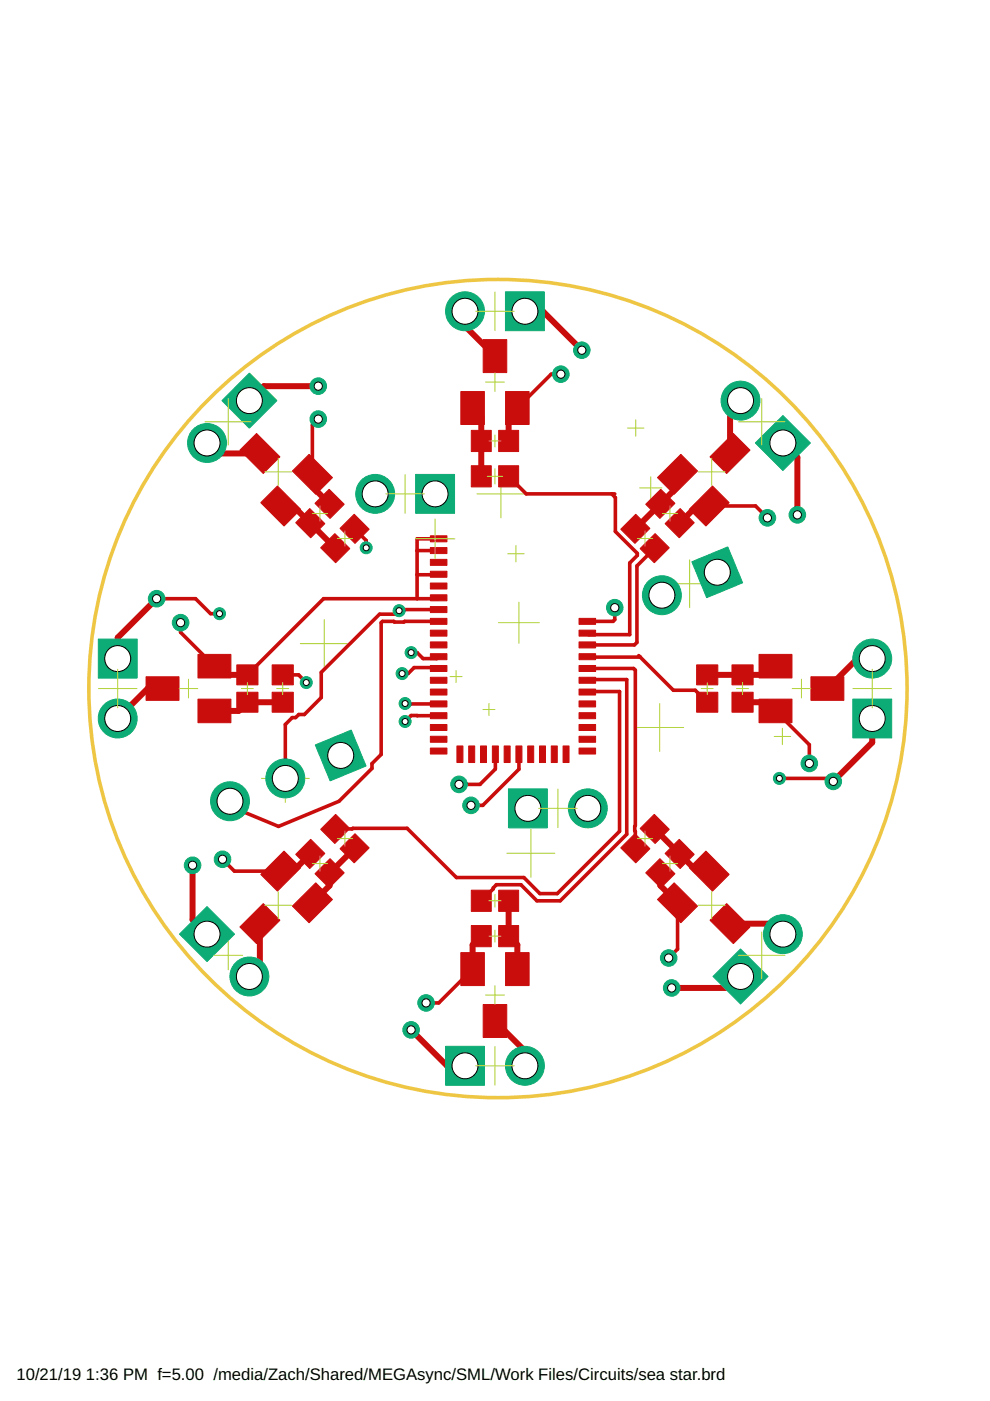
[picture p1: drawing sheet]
<svg xmlns="http://www.w3.org/2000/svg" width="210mm" height="297mm" viewBox="0 0 210 297" stroke-linecap="round" stroke-linejoin="round" font-family="sans-serif">
<defs><g id="words">
<g font-size="3.5">
<text x="3.5" y="292.5">10/21/19</text>
<text x="18.2" y="292.5">1:36 PM f=5.00 /media/Zach/Shared/MEGAsync/SML/Work Files/Circuits/sea star.brd</text>
</g>
</g></defs>
<g fill="none" stroke="#afd134" stroke-width=".21">
<path d="M106.2 99.6v10.2M133.1 90.8h3.4M134.8 89v3.5M101.1 104.7h10.2M107.7 117.4h3.4M109.4 115.7v3.4M135.6 103.4h4.7M138 101.1v4.7M146.2 118.7v10.1M63.7 136.5h10.1M68.7 131.4v10.1M105.7 132h8.7"/>
<path d="M110 127.7v8.7M141.1 123.8h10.2M60.5 160v10.1M95.4 143.4h2.6M96.7 142.2v2.5M102.4 150.4h2.5M103.7 149.2v2.5M134.8 154.2h10.1M139.9 149.2v10.1M164.1 156.1h3.5M165.9 154.4v3.5M55.4 165h10.2"/>
<path d="M112.6 175.8v10.2M107.5 180.9h10.1"/>
</g>
<g fill="#c90d0c" stroke="#c90d0c" stroke-width=".21">
<path d="M171.9 143.5h7v5h-7z"/>
<path d="M160.9 148.2h7v5h-7z"/>
<path d="M160.9 138.7h7v5h-7z"/>
<path d="M150.5 96.9l5-5 3.5 3.5-4.9 5z"/>
<path d="M151.1 103l3.5 3.6-4.9 4.9-3.6-3.5z"/>
<path d="M139.4 101.3l5-5 3.5 3.6-5 4.9z"/>
<path d="M102.4 72h5v7h-5z"/>
<path d="M107.2 83h5v7h-5z"/>
<path d="M97.7 83h5v7h-5z"/>
<path d="M50.9 95.4l3.5-3.5 5 5-3.6 3.5z"/>
<path d="M65.5 96.3l5 5-3.5 3.5-5-4.9z"/>
<path d="M55.3 106.6l3.5-3.6 5 5-3.6 3.5z"/>
<path d="M31 143.5h7v5h-7z"/>
<path d="M42 138.7h7v5h-7z"/>
<path d="M42 148.2h7v5h-7z"/>
<path d="M55.8 191.6l3.6 3.5-5 5-3.5-3.6z"/>
<path d="M60.2 180.4l3.6 3.6-5 4.9-3.5-3.5z"/>
<path d="M62 192.1l5-4.9 3.5 3.5-5 4.9z"/>
<path d="M102.4 213h5v7h-5z"/>
<path d="M97.7 202h5v7h-5z"/>
<path d="M107.2 202h5v7h-5z"/>
<path d="M150.5 195.1l3.6-3.5 4.9 4.9-3.5 3.6z"/>
<path d="M139.4 190.7l3.5-3.5 5 4.9-3.5 3.5z"/>
<path d="M146.1 184l3.6-3.6 4.9 5-3.5 3.5z"/>
<path d="M147.7 146.8h4.5v4.2h-4.5z"/>
<path d="M147.7 141h4.5v4.2h-4.5z"/>
<path d="M50.2 141h4.5v4.2h-4.5z"/>
<path d="M50.2 146.8h4.5v4.2h-4.5z"/>
<path d="M68 175.8l3.2-3.1 3 3-3.2 3.1z"/>
<path d="M72.1 179.9l3.2-3.1 3 3-3.2 3.1z"/>
<path d="M65.9 177.9l3 3.1-3.2 3.1-3-3z"/>
<path d="M66.8 185.3l3.2-3.2 3 3-3.2 3.1z"/>
<path d="M99.9 188.7h4.3v4.5h-4.3z"/>
<path d="M105.7 188.7h4.3v4.5h-4.3z"/>
<path d="M99.9 196.2h4.3v4.5h-4.3z"/>
<path d="M105.7 196.2h4.3v4.5h-4.3z"/>
<path d="M131.6 179.8l3-3 3.2 3.1-3 3z"/>
<path d="M135.7 175.7l3-3 3.2 3.1-3 3z"/>
<path d="M136.9 185.1l3-3 3.2 3.2-3 2.9z"/>
<path d="M141 181l3-3.1 3.2 3.2-3 3z"/>
<path d="M155.2 146.8h4.5v4.2h-4.5z"/>
<path d="M155.2 141h4.5v4.2h-4.5z"/>
<path d="M138.9 113.1l3 3-3.2 3.2-3-3z"/>
<path d="M134.8 109l3 3-3.2 3.2-3-3z"/>
<path d="M144.2 107.8l3 3-3.2 3.2-3-3z"/>
<path d="M136.9 106.9l3.2-3.2 3 3-3.2 3.2z"/>
<path d="M105.7 98.7h4.3v4.5h-4.3z"/>
<path d="M99.9 98.7h4.3v4.5h-4.3z"/>
<path d="M105.7 91.2h4.3v4.5h-4.3z"/>
<path d="M99.9 91.2h4.3v4.5h-4.3z"/>
<path d="M72.1 112l3-3 3.2 3.2-3 3z"/>
<path d="M68 116.1l3-3 3.2 3.2-3 3z"/>
<path d="M66.8 106.7l3-3 3.2 3.2-3 3z"/>
<path d="M65.7 107.8l3.2 3.2-3 3-3.2-3.2z"/>
<path d="M57.7 141h4.5v4.2h-4.5z"/>
<path d="M57.7 146.8h4.5v4.2h-4.5z"/>
<path d="M91.2 113.6h3.6v1.3h-3.6z"/>
<path d="M91.2 116.1h3.6v1.3h-3.6z"/>
<path d="M91.2 118.6h3.6v1.3h-3.6z"/>
<path d="M91.2 121.1h3.6v1.3h-3.6z"/>
<path d="M91.2 123.6h3.6v1.3h-3.6z"/>
<path d="M91.2 126.1h3.6v1.3h-3.6z"/>
<path d="M91.2 128.6h3.6v1.3h-3.6z"/>
<path d="M91.2 131.1h3.6v1.3h-3.6z"/>
<path d="M91.2 133.6h3.6v1.3h-3.6z"/>
<path d="M91.2 136.1h3.6v1.3h-3.6z"/>
<path d="M91.2 138.6h3.6v1.3h-3.6z"/>
<path d="M91.2 141.1h3.6v1.3h-3.6z"/>
<path d="M91.2 143.6h3.6v1.3h-3.6z"/>
<path d="M91.2 146.1h3.6v1.3h-3.6z"/>
<path d="M91.2 148.6h3.6v1.3h-3.6z"/>
<path d="M91.2 151.1h3.6v1.3h-3.6z"/>
<path d="M91.2 153.6h3.6v1.3h-3.6z"/>
<path d="M91.2 156.1h3.6v1.3h-3.6z"/>
<path d="M91.2 158.6h3.6v1.3h-3.6z"/>
<path d="M96.9 158.2h1.2v3.5h-1.2z"/>
<path d="M99.4 158.2h1.2v3.5h-1.2z"/>
<path d="M101.9 158.2h1.2v3.5h-1.2z"/>
<path d="M104.4 158.2h1.3v3.5h-1.3z"/>
<path d="M106.9 158.2h1.3v3.5h-1.3z"/>
<path d="M109.4 158.2h1.3v3.5h-1.3z"/>
<path d="M111.9 158.2h1.3v3.5h-1.3z"/>
<path d="M114.4 158.2h1.3v3.5h-1.3z"/>
<path d="M116.9 158.2h1.3v3.5h-1.3z"/>
<path d="M119.4 158.2h1.2v3.5h-1.2z"/>
<path d="M122.8 158.6h3.5v1.3h-3.5z"/>
<path d="M122.8 156.1h3.5v1.3h-3.5z"/>
<path d="M122.8 153.6h3.5v1.3h-3.5z"/>
<path d="M122.8 151.1h3.5v1.3h-3.5z"/>
<path d="M122.8 148.6h3.5v1.3h-3.5z"/>
<path d="M122.8 146.1h3.5v1.3h-3.5z"/>
<path d="M122.8 143.6h3.5v1.3h-3.5z"/>
<path d="M122.8 141.1h3.5v1.3h-3.5z"/>
<path d="M122.8 138.6h3.5v1.3h-3.5z"/>
<path d="M122.8 136.1h3.5v1.3h-3.5z"/>
<path d="M122.8 133.6h3.5v1.3h-3.5z"/>
<path d="M122.8 131.1h3.5v1.3h-3.5z"/>
</g>
<g fill="none" stroke="#c90d0c" stroke-width="1.3">
<path d="M98.6 66v3.2l6.3 6.3M111.3 66h3.8l8.3 8.3M43.9 93.9l2.2 2.2h9M67.5 81.9h-11.6l-3 3M100.2 86.5l1.8 1.8v12.7M109.7 86.5l-1.9 1.8v5.2M157 84.9l-2.2 2.3v8.9M166 93.9l3.1 3.1v12.2M59.5 107.3h2.6l9 8.9M66.2 100.6v2.6l3.7 3.6M143.7 100.6v2.6l-9 8.9M150.4 107.3h-2.7l-3.6 3.6"/>
<path d="M33.2 126.9l-8.2 8.3v4.4M184.9 139.6h-3.1l-6.4 6.4M34.5 146h-3.2l-6.3 6.3M45.5 141.2l1.8 1.9h5.2M59.9 148.9h-7.4l-1.9 1.8h-5.1M157.4 148.9h5.2l1.8 1.8M164.4 141.2l-1.8 1.9h-12.7M184.9 152.3v5.1l-8.2 8.3M75.2 179.9l-5.3 5.2v2.7l-3.7 3.6M138.8 175.7l8.9 9h2.7M40.8 183.5v11.5l3.1 3.1M55.1 195.8v9l-2.2 2.2"/>
<path d="M65.8 181.1l-3.7 3.6h-2.6M102 198.5l-1.8 1.8v5.2M107.8 191v7.5l1.9 1.8v5.2M140 185.1v2.7l3.7 3.6M154.8 195.8h9l2.2 2.3M87.2 218.4l7.6 7.6h3.8M104.9 216.5l6.4 6.3v3.2M157 207l-2.4 2.5h-12.2"/>
</g>
<g fill="none" stroke="#c90d0c" stroke-width=".76">
<path d="M118.9 79.3h-2l-7.2 7.2M67.5 88.9l-1.3 1.2v10.5M75.2 112.1l2.4 2.5v1.5M93 114.2h-4.6v12.7M93 116.7l-4.6 .1M107.8 101l3.8 3.7h18.7M129.7 104.7l.8 .8v7.2l4.6 4.6v.5l-1.6 1.6v15.2h-8.7l-.3-.4M138.8 116.2l-3.8 3.8v16.2l-.5 .5h-10M150.4 107.3h9.8l2.5 2.5M33.2 126.9h8.3l3.1 3.2h1.9M38.3 132v2.1l7.2 7.1M87.2 138.4h1.2l1.3 1.2h2.9l.4-.4"/>
<path d="M93 121.8l-4.6 .1M93 126.7l-.2 .2h-24.2l-16.1 16.2M93 129.2h-8.6l.2 .3-.7 .7h-3.4l-12.4 12.4v5.3l-3.6 3.6h-1.1l-.7 .6h-.7l-1.5 1.5v11.4M93 131.7h-7.2l-.2 .2-4.5-.2-.3 .3v28l-1.9 1.9v1l-7 7-12.8 5.3-8.5-3.5-1.8-1.8M124.5 139.2l11.2 .1M130.3 128.8v2.6l-.3 .3h-5.5M135.4 139l7.4 7.3h4.6l2.5 2.6M59.9 143.1h3.4l1.6 1.6M85.9 149.2h7.1M93 151.7h-5.8l-1.3 1.3M93 141.7l-.2-.2h-5l-1.3 1.3h-1.2M105 159.9v3.1l-3.2 3.3h-4.5"/>
<path d="M110 159.9v3.2l-7.6 7.7h-2.5M124.5 146.7l6.9-.1v29.7l-13.2 13.2h-3.7l-3.4-3.4h-14.3l-10.5-10.5-15.2 .1M124.5 144.2l.2-.1h8.2v32.8l-14.1 14.1h-5l-3.4-3.4h-5.2l-.6 .7v.1l-2.6 2.6M124.5 141.7h9.8l.4 .4v32.9l-.1 .2 .1 4.7M164.4 150.7l7.2 7.2v4M165.2 165h10.8l.7 .7M47.2 182.2l2.5 2.5h9.8M143.7 191.4v9.8l-1.9 1.9M100.2 205.5l-7.2 7.1h-2.7"/>
</g>
<path d="M180.8 148.2h8.3v8.3h-8.3z" fill="#0dab76" stroke="#0dab76" stroke-width=".21"/>
<circle cx="184.9" cy="152.3" r="2.75" fill="#fff" stroke="#000" stroke-width=".21"/>
<circle cx="184.9" cy="139.6" r="4.1" fill="#0dab76" stroke="#0dab76" stroke-width=".21"/>
<circle cx="184.9" cy="139.6" r="2.75" fill="#fff" stroke="#000" stroke-width=".21"/>
<path d="M66.8 157.9l7.7-3.1 3.1 7.6-7.6 3.2z" fill="#0dab76" stroke="#0dab76" stroke-width=".21"/>
<circle cx="72.2" cy="160.2" r="2.75" fill="#fff" stroke="#000" stroke-width=".21"/>
<circle cx="60.5" cy="165" r="4.1" fill="#0dab76" stroke="#0dab76" stroke-width=".21"/>
<circle cx="60.5" cy="165" r="2.75" fill="#fff" stroke="#000" stroke-width=".21"/>
<circle cx="48.8" cy="169.9" r="4.1" fill="#0dab76" stroke="#0dab76" stroke-width=".21"/>
<circle cx="48.8" cy="169.9" r="2.75" fill="#fff" stroke="#000" stroke-width=".21"/>
<path d="M160.1 93.9l5.9-5.8 5.8 5.8-5.8 5.9z" fill="#0dab76" stroke="#0dab76" stroke-width=".21"/>
<circle cx="166" cy="93.9" r="2.75" fill="#fff" stroke="#000" stroke-width=".21"/>
<circle cx="157" cy="84.9" r="4.1" fill="#0dab76" stroke="#0dab76" stroke-width=".21"/>
<circle cx="157" cy="84.9" r="2.75" fill="#fff" stroke="#000" stroke-width=".21"/>
<path d="M107.2 61.9h8.2v8.2h-8.2z" fill="#0dab76" stroke="#0dab76" stroke-width=".21"/>
<circle cx="111.3" cy="66" r="2.75" fill="#fff" stroke="#000" stroke-width=".21"/>
<circle cx="98.6" cy="66" r="4.1" fill="#0dab76" stroke="#0dab76" stroke-width=".21"/>
<circle cx="98.6" cy="66" r="2.75" fill="#fff" stroke="#000" stroke-width=".21"/>
<path d="M52.9 79.1l5.8 5.8-5.8 5.9-5.8-5.9z" fill="#0dab76" stroke="#0dab76" stroke-width=".21"/>
<circle cx="52.9" cy="84.9" r="2.75" fill="#fff" stroke="#000" stroke-width=".21"/>
<circle cx="43.9" cy="93.9" r="4.1" fill="#0dab76" stroke="#0dab76" stroke-width=".21"/>
<circle cx="43.9" cy="93.9" r="2.75" fill="#fff" stroke="#000" stroke-width=".21"/>
<path d="M20.8 135.5h8.3v8.3h-8.3z" fill="#0dab76" stroke="#0dab76" stroke-width=".21"/>
<circle cx="25" cy="139.6" r="2.75" fill="#fff" stroke="#000" stroke-width=".21"/>
<circle cx="25" cy="152.3" r="4.1" fill="#0dab76" stroke="#0dab76" stroke-width=".21"/>
<circle cx="25" cy="152.3" r="2.75" fill="#fff" stroke="#000" stroke-width=".21"/>
<path d="M38.1 198.1l5.8-5.9 5.8 5.9-5.8 5.8z" fill="#0dab76" stroke="#0dab76" stroke-width=".21"/>
<circle cx="43.9" cy="198.1" r="2.75" fill="#fff" stroke="#000" stroke-width=".21"/>
<circle cx="52.9" cy="207" r="4.1" fill="#0dab76" stroke="#0dab76" stroke-width=".21"/>
<circle cx="52.9" cy="207" r="2.75" fill="#fff" stroke="#000" stroke-width=".21"/>
<path d="M94.5 221.8h8.2v8.3h-8.2z" fill="#0dab76" stroke="#0dab76" stroke-width=".21"/>
<circle cx="98.6" cy="226" r="2.75" fill="#fff" stroke="#000" stroke-width=".21"/>
<circle cx="111.3" cy="226" r="4.1" fill="#0dab76" stroke="#0dab76" stroke-width=".21"/>
<circle cx="111.3" cy="226" r="2.75" fill="#fff" stroke="#000" stroke-width=".21"/>
<path d="M151.2 207l5.8-5.8 5.8 5.8-5.8 5.9z" fill="#0dab76" stroke="#0dab76" stroke-width=".21"/>
<circle cx="157" cy="207" r="2.75" fill="#fff" stroke="#000" stroke-width=".21"/>
<circle cx="166" cy="198.1" r="4.1" fill="#0dab76" stroke="#0dab76" stroke-width=".21"/>
<circle cx="166" cy="198.1" r="2.75" fill="#fff" stroke="#000" stroke-width=".21"/>
<path d="M146.7 119.1l7.6-3.1 3.2 7.6-7.7 3.1z" fill="#0dab76" stroke="#0dab76" stroke-width=".21"/>
<circle cx="152.1" cy="121.3" r="2.75" fill="#fff" stroke="#000" stroke-width=".21"/>
<circle cx="140.3" cy="126.2" r="4.1" fill="#0dab76" stroke="#0dab76" stroke-width=".21"/>
<circle cx="140.3" cy="126.2" r="2.75" fill="#fff" stroke="#000" stroke-width=".21"/>
<path d="M88.1 100.6h8.3v8.2h-8.3z" fill="#0dab76" stroke="#0dab76" stroke-width=".21"/>
<circle cx="92.2" cy="104.7" r="2.75" fill="#fff" stroke="#000" stroke-width=".21"/>
<circle cx="79.5" cy="104.7" r="4.1" fill="#0dab76" stroke="#0dab76" stroke-width=".21"/>
<circle cx="79.5" cy="104.7" r="2.75" fill="#fff" stroke="#000" stroke-width=".21"/>
<path d="M107.8 167.3h8.3v8.2h-8.3z" fill="#0dab76" stroke="#0dab76" stroke-width=".21"/>
<circle cx="111.9" cy="171.4" r="2.75" fill="#fff" stroke="#000" stroke-width=".21"/>
<circle cx="124.6" cy="171.4" r="4.1" fill="#0dab76" stroke="#0dab76" stroke-width=".21"/>
<circle cx="124.6" cy="171.4" r="2.75" fill="#fff" stroke="#000" stroke-width=".21"/>
<circle cx="67.5" cy="88.9" r="1.76" fill="#0dab76" stroke="#0dab76" stroke-width=".21"/>
<circle cx="67.5" cy="88.9" r=".87" fill="#fff" stroke="#000" stroke-width=".21"/>
<circle cx="118.9" cy="79.3" r="1.76" fill="#0dab76" stroke="#0dab76" stroke-width=".21"/>
<circle cx="118.9" cy="79.3" r=".87" fill="#fff" stroke="#000" stroke-width=".21"/>
<circle cx="162.7" cy="109.8" r="1.76" fill="#0dab76" stroke="#0dab76" stroke-width=".21"/>
<circle cx="162.7" cy="109.8" r=".87" fill="#fff" stroke="#000" stroke-width=".21"/>
<circle cx="171.6" cy="161.9" r="1.76" fill="#0dab76" stroke="#0dab76" stroke-width=".21"/>
<circle cx="171.6" cy="161.9" r=".87" fill="#fff" stroke="#000" stroke-width=".21"/>
<circle cx="141.8" cy="203.1" r="1.76" fill="#0dab76" stroke="#0dab76" stroke-width=".21"/>
<circle cx="141.8" cy="203.1" r=".87" fill="#fff" stroke="#000" stroke-width=".21"/>
<circle cx="90.3" cy="212.6" r="1.76" fill="#0dab76" stroke="#0dab76" stroke-width=".21"/>
<circle cx="90.3" cy="212.6" r=".87" fill="#fff" stroke="#000" stroke-width=".21"/>
<circle cx="47.2" cy="182.2" r="1.76" fill="#0dab76" stroke="#0dab76" stroke-width=".21"/>
<circle cx="47.2" cy="182.2" r=".87" fill="#fff" stroke="#000" stroke-width=".21"/>
<circle cx="38.3" cy="132" r="1.76" fill="#0dab76" stroke="#0dab76" stroke-width=".21"/>
<circle cx="38.3" cy="132" r=".87" fill="#fff" stroke="#000" stroke-width=".21"/>
<circle cx="85.9" cy="149.2" r="1.27" fill="#0dab76" stroke="#0dab76" stroke-width=".21"/>
<circle cx="85.9" cy="149.2" r=".64" fill="#fff" stroke="#000" stroke-width=".21"/>
<circle cx="77.6" cy="116.1" r="1.27" fill="#0dab76" stroke="#0dab76" stroke-width=".21"/>
<circle cx="77.6" cy="116.1" r=".64" fill="#fff" stroke="#000" stroke-width=".21"/>
<circle cx="64.9" cy="144.7" r="1.27" fill="#0dab76" stroke="#0dab76" stroke-width=".21"/>
<circle cx="64.9" cy="144.7" r=".64" fill="#fff" stroke="#000" stroke-width=".21"/>
<circle cx="85.9" cy="153" r="1.27" fill="#0dab76" stroke="#0dab76" stroke-width=".21"/>
<circle cx="85.9" cy="153" r=".64" fill="#fff" stroke="#000" stroke-width=".21"/>
<circle cx="67.5" cy="81.9" r="1.76" fill="#0dab76" stroke="#0dab76" stroke-width=".21"/>
<circle cx="67.5" cy="81.9" r=".87" fill="#fff" stroke="#000" stroke-width=".21"/>
<circle cx="123.4" cy="74.3" r="1.76" fill="#0dab76" stroke="#0dab76" stroke-width=".21"/>
<circle cx="123.4" cy="74.3" r=".87" fill="#fff" stroke="#000" stroke-width=".21"/>
<circle cx="169.1" cy="109.2" r="1.76" fill="#0dab76" stroke="#0dab76" stroke-width=".21"/>
<circle cx="169.1" cy="109.2" r=".87" fill="#fff" stroke="#000" stroke-width=".21"/>
<circle cx="176.7" cy="165.7" r="1.76" fill="#0dab76" stroke="#0dab76" stroke-width=".21"/>
<circle cx="176.7" cy="165.7" r=".87" fill="#fff" stroke="#000" stroke-width=".21"/>
<circle cx="165.2" cy="165" r="1.27" fill="#0dab76" stroke="#0dab76" stroke-width=".21"/>
<circle cx="165.2" cy="165" r=".64" fill="#fff" stroke="#000" stroke-width=".21"/>
<circle cx="84.6" cy="129.5" r="1.27" fill="#0dab76" stroke="#0dab76" stroke-width=".21"/>
<circle cx="84.6" cy="129.5" r=".64" fill="#fff" stroke="#000" stroke-width=".21"/>
<circle cx="99.9" cy="170.8" r="1.76" fill="#0dab76" stroke="#0dab76" stroke-width=".21"/>
<circle cx="99.9" cy="170.8" r=".87" fill="#fff" stroke="#000" stroke-width=".21"/>
<circle cx="97.3" cy="166.3" r="1.76" fill="#0dab76" stroke="#0dab76" stroke-width=".21"/>
<circle cx="97.3" cy="166.3" r=".87" fill="#fff" stroke="#000" stroke-width=".21"/>
<circle cx="33.2" cy="126.9" r="1.76" fill="#0dab76" stroke="#0dab76" stroke-width=".21"/>
<circle cx="33.2" cy="126.9" r=".87" fill="#fff" stroke="#000" stroke-width=".21"/>
<circle cx="40.8" cy="183.5" r="1.76" fill="#0dab76" stroke="#0dab76" stroke-width=".21"/>
<circle cx="40.8" cy="183.5" r=".87" fill="#fff" stroke="#000" stroke-width=".21"/>
<circle cx="87.2" cy="218.4" r="1.76" fill="#0dab76" stroke="#0dab76" stroke-width=".21"/>
<circle cx="87.2" cy="218.4" r=".87" fill="#fff" stroke="#000" stroke-width=".21"/>
<circle cx="142.4" cy="209.5" r="1.76" fill="#0dab76" stroke="#0dab76" stroke-width=".21"/>
<circle cx="142.4" cy="209.5" r=".87" fill="#fff" stroke="#000" stroke-width=".21"/>
<circle cx="46.5" cy="130.1" r="1.27" fill="#0dab76" stroke="#0dab76" stroke-width=".21"/>
<circle cx="46.5" cy="130.1" r=".64" fill="#fff" stroke="#000" stroke-width=".21"/>
<circle cx="87.2" cy="138.4" r="1.27" fill="#0dab76" stroke="#0dab76" stroke-width=".21"/>
<circle cx="87.2" cy="138.4" r=".64" fill="#fff" stroke="#000" stroke-width=".21"/>
<circle cx="85.3" cy="142.8" r="1.27" fill="#0dab76" stroke="#0dab76" stroke-width=".21"/>
<circle cx="85.3" cy="142.8" r=".64" fill="#fff" stroke="#000" stroke-width=".21"/>
<circle cx="130.3" cy="128.8" r="1.76" fill="#0dab76" stroke="#0dab76" stroke-width=".21"/>
<circle cx="130.3" cy="128.8" r=".87" fill="#fff" stroke="#000" stroke-width=".21"/>
<g fill="none" stroke="#afd134" stroke-width=".21">
<path d="M100.9 66h8.1M104.9 61.9v8.2M104.9 79v4M43.5 89.4h9.8M48.4 84.5v9.9M59 97.2v5.7M103 81h3.9M103.7 93.5h2.5M104.9 92.2v2.6M104.9 99.4v3.2M150.9 97.2v5.7M156.6 89.4h9.8"/>
<path d="M161.5 84.5v9.9M56.1 100h5.8M66.2 108.9h3.2M67.8 107.3v3.2M71.5 114.2h3.2M73.1 112.6v3.2M81.8 104.7h8.2M85.9 100.6v8.2M88.1 114.2h8.3M92.2 110v8.4M103.3 101h3.3M135.1 114.2h3.3"/>
<path d="M136.8 112.6v3.2M140.4 108.9h3.3M142 107.3v3.2M148 100h5.8M20.9 146h8.1M25 141.9v8.2M38 146h3.9M40 144v4M51.2 146h2.5M52.5 144.7v2.6M58.7 146h2.5M59.9 144.7v2.6"/>
<path d="M148.7 146h2.5M149.9 144.7v2.6M156.2 146h2.5M157.4 144.7v2.6M168 146h3.9M169.9 144v4M180.8 146h8.2M184.9 141.9v8.2M71.5 177.8h3.2M73.1 176.2v3.2M114.2 171.4h8.2M118.3 167.3v8.2"/>
<path d="M135.1 177.8h3.3M136.8 176.2v3.2M48.4 199.5v6.1M56.1 191.9h5.8M59 189.1v5.7M66.2 183.1h3.2M67.8 181.5v3.2M103.6 191h2.7M103.7 198.5h2.5M104.9 189.6v2.7M104.9 197.2v2.5M140.4 183.1h3.3"/>
<path d="M142 181.5v3.2M148 191.9h5.8M150.9 189.1v5.7M161.5 197.6v9.9M45.3 202.5h6.2M103 211h3.9M104.9 209v4M156.6 202.5h9.8M100.9 226h8.1M104.9 221.9v8.2"/>
</g>
<circle cx="105.6" cy="146" r="86.8" fill="none" stroke="#eec643" stroke-width=".76"/>
<use href="#words"/>
</svg>
